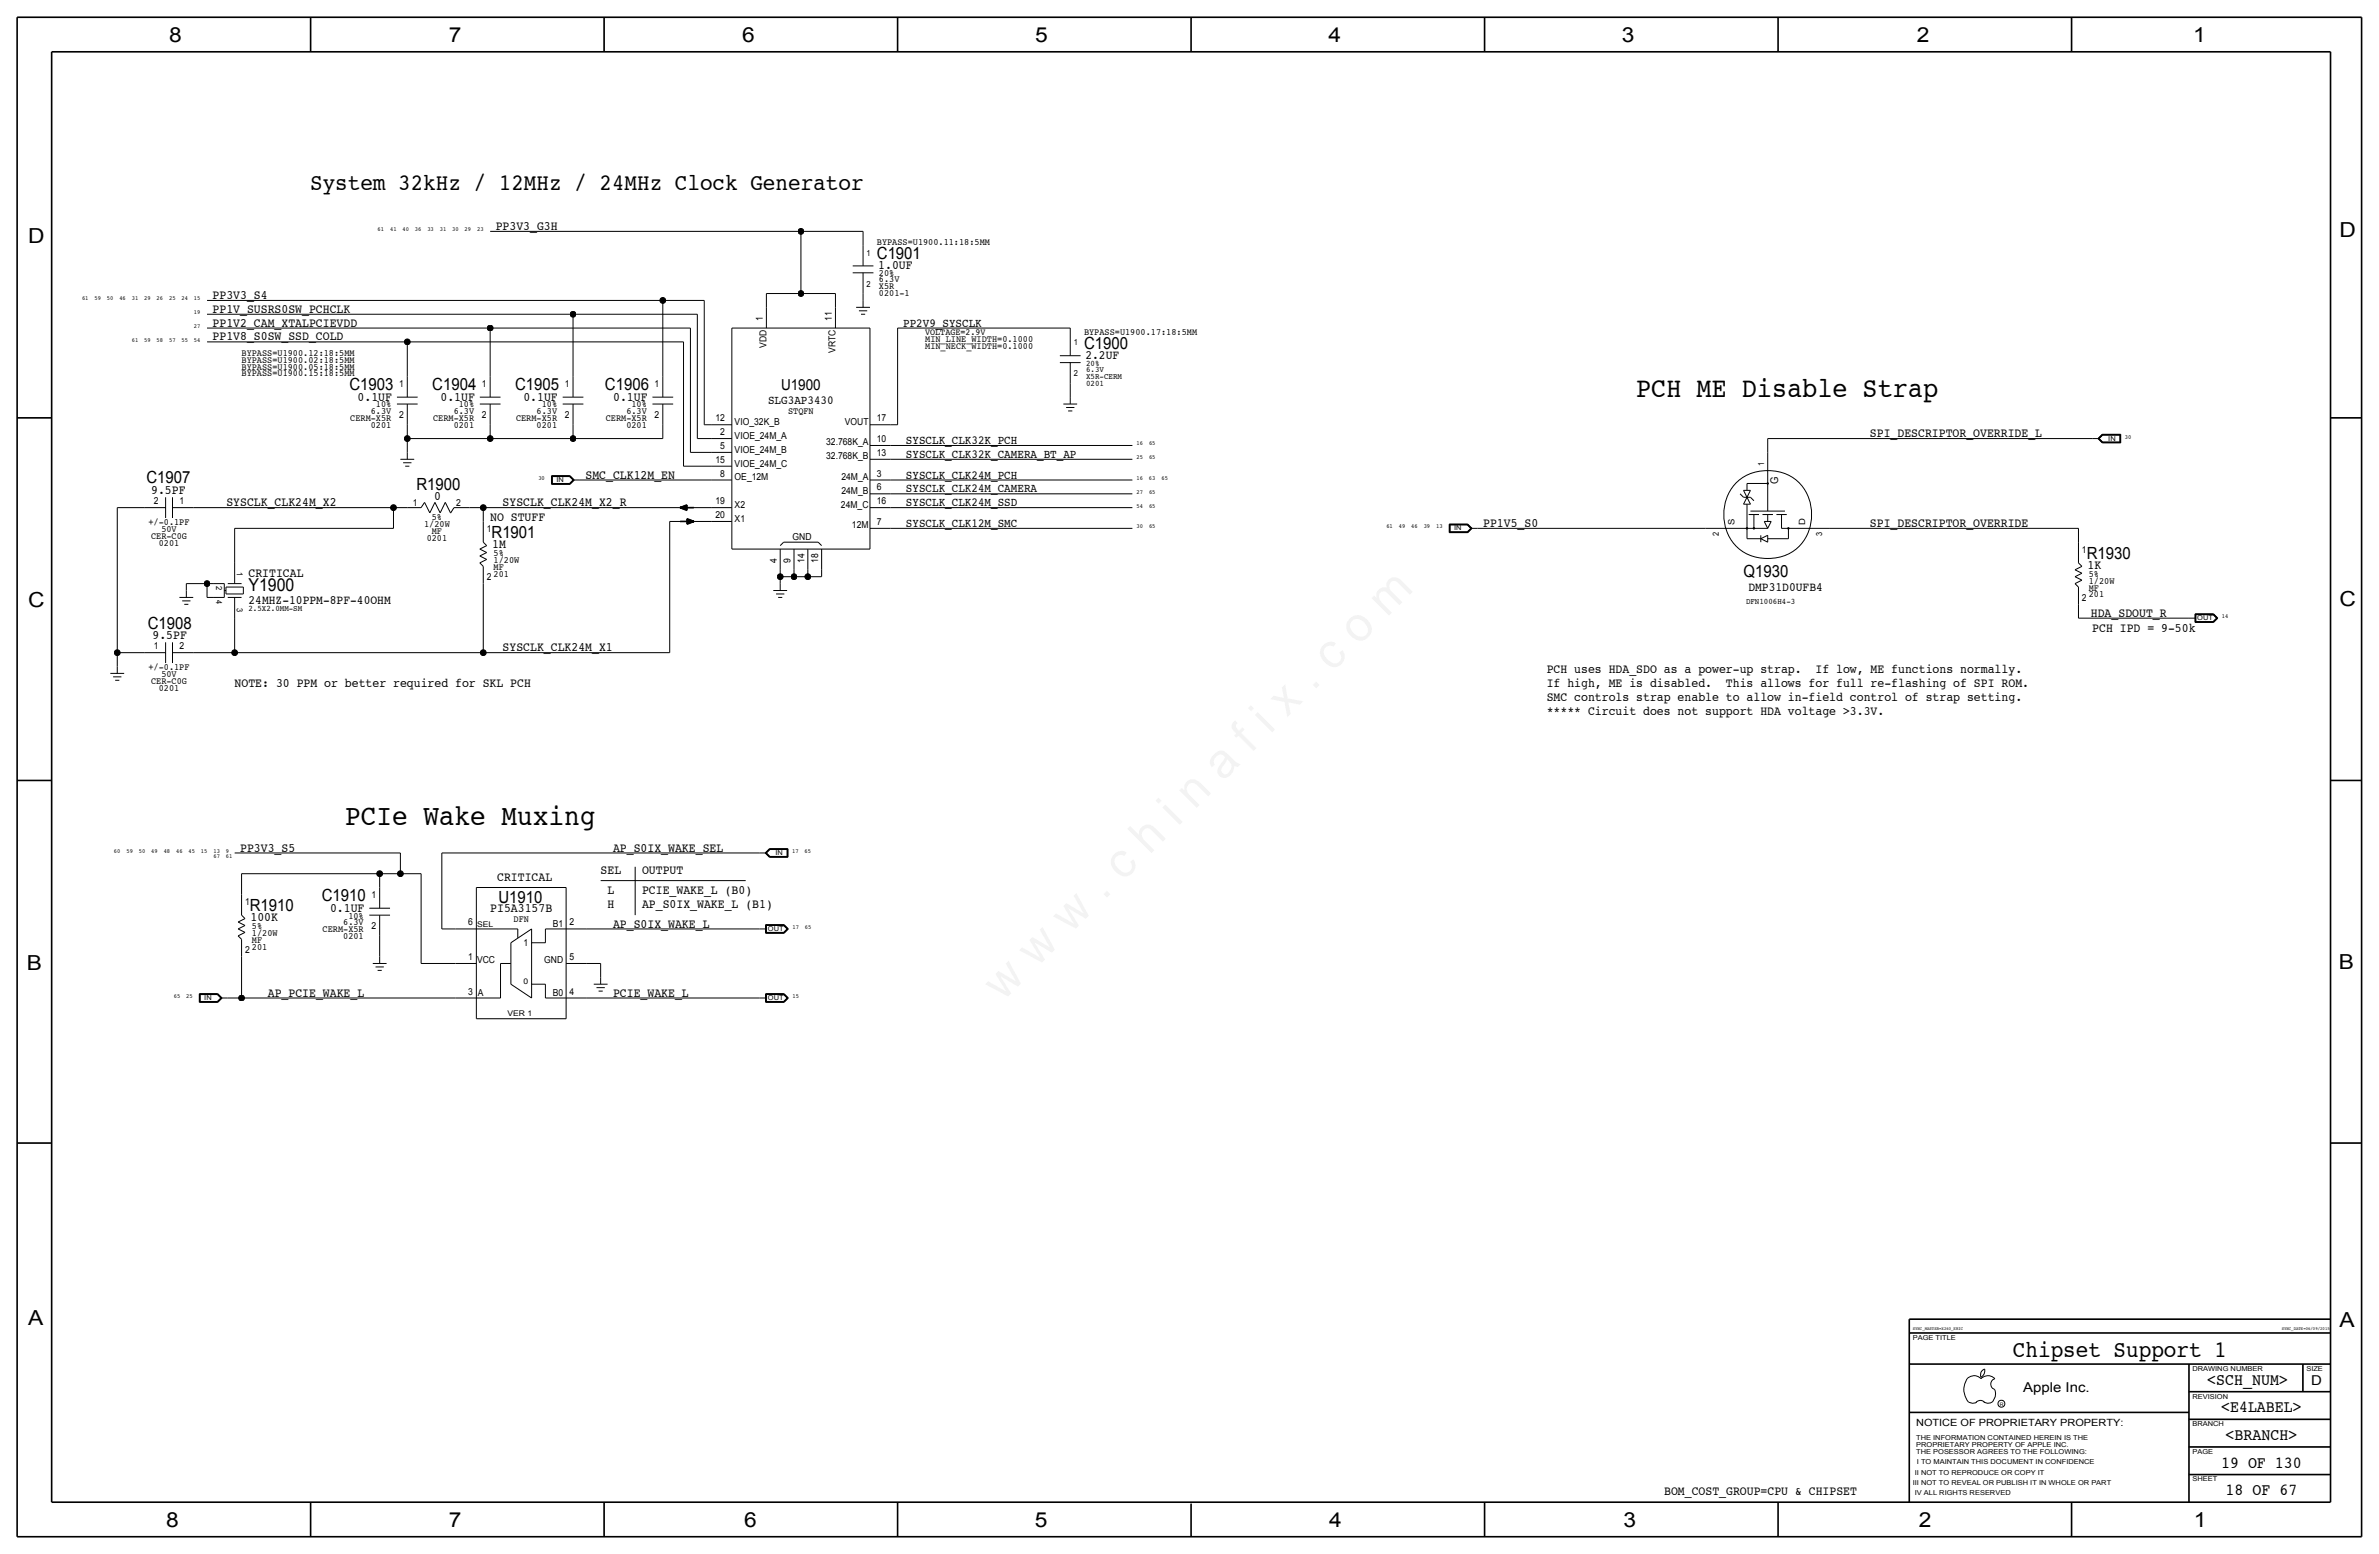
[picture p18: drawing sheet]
<svg xmlns="http://www.w3.org/2000/svg" width="875mm" height="572mm" viewBox="0 0 875 572" stroke-linecap="round" stroke-linejoin="round" font-family="sans-serif">
<defs><g id="words">
<text font-size="10.8" x="126.9" y="303.5">PCIe Wake Muxing</text>
<text font-size="10.4" x="601.8" y="146.1">PCH ME Disable Strap</text>
<g font-size="8.6">
<text x="114.1" y="69.9">System 32kHz / 12MHz / 24MHz Clock Generator</text>
<text x="740.4" y="499.1">Chipset Support 1</text>
</g>
<g font-size="7.6">
<text x="62.2" y="15.5">8</text>
<text x="165" y="15.5">7</text>
<text x="273" y="15.5">6</text>
<text x="380.7" y="15.5">5</text>
<text x="488.6" y="15.5">4</text>
<text x="596.6" y="15.5">3</text>
<text x="705.1" y="15.5">2</text>
<text x="806.7" y="15.5">1</text>
<text x="10.4" y="89.4">D</text>
<text x="860.5" y="87.1">D</text>
<text x="10.4" y="223.3">C</text>
<text x="860.5" y="222.8">C</text>
<text x="9.8" y="356.6">B</text>
<text x="860.2" y="356.4">B</text>
<text x="10.4" y="487.4">A</text>
<text x="860.5" y="488.2">A</text>
<text x="61.2" y="561.6">8</text>
<text x="165" y="561.6">7</text>
<text x="273.8" y="561.6">6</text>
<text x="380.7" y="561.6">5</text>
<text x="488.9" y="561.6">4</text>
<text x="597.1" y="561.6">3</text>
<text x="705.8" y="561.6">2</text>
<text x="806.9" y="561.6">1</text>
</g>
<text font-size="6.5" x="91.4" y="217.2">Y1900</text>
<g font-size="6.2">
<text x="322.5" y="95.3">C1901</text>
<text x="398.7" y="128.3">C1900</text>
<text x="128.5" y="143.5">C1903</text>
<text x="159" y="143.5">C1904</text>
<text x="189.5" y="143.5">C1905</text>
<text x="222.5" y="143.5">C1906</text>
<text x="53.8" y="177.8">C1907</text>
<text x="153.1" y="180.3">R1900</text>
<text x="180.8" y="197.9">R1901</text>
<text x="767.5" y="205.5">R1930</text>
<text x="641.3" y="212.1">Q1930</text>
<text x="54.3" y="231.1">C1908</text>
<text x="91.9" y="335">R1910</text>
<text x="118.4" y="331.5">C1910</text>
<text x="183.4" y="332">U1910</text>
<text x="811.9" y="509.3">&lt;SCH_NUM&gt;</text>
<text x="817" y="519.4">&lt;E4LABEL&gt;</text>
<text x="818.6" y="529.6">&lt;BRANCH&gt;</text>
<text x="817" y="539.8">19 OF 130</text>
<text x="818.6" y="549.9">18 OF 67</text>
</g>
<text font-size="5.6" x="287.3" y="143.5">U1900</text>
<g font-size="5">
<text x="850.1" y="509.3">D</text>
<text x="744.2" y="511.8">Apple Inc.</text>
</g>
<g font-size="4.7">
<text x="182.3" y="84.6">PP3V3_G3H</text>
<text x="323" y="99.1">1.0UF</text>
<text x="78.2" y="110">PP3V3_S4</text>
<text x="78.2" y="115.1">PP1V_SUSRS0SW_PCHCLK</text>
<text x="78.2" y="125.2">PP1V8_S0SW_SSD_COLD</text>
<text x="78.2" y="120.1">PP1V2_CAM_XTALPCIEVDD</text>
<text x="399.2" y="132.1">2.2UF</text>
<text x="131.5" y="147.3">0.1UF</text>
<text x="162" y="147.3">0.1UF</text>
<text x="192.5" y="147.3">0.1UF</text>
<text x="225.5" y="147.3">0.1UF</text>
<text x="687.8" y="160.8">SPI_DESCRIPTOR_OVERRIDE_L</text>
<text x="215.3" y="176">SMC_CLK12M_EN</text>
<text x="55.6" y="181.6">9.5PF</text>
<text x="159.7" y="183.9">0</text>
<text x="83.3" y="186.2">SYSCLK_CLK24M_X2</text>
<text x="180.3" y="191.8">NO STUFF</text>
<text x="184.9" y="186.2">SYSCLK_CLK24M_X2_R</text>
<text x="545.5" y="193.8">PP1V5_S0</text>
<text x="687.8" y="193.8">SPI_DESCRIPTOR_OVERRIDE</text>
<text x="181.1" y="201.7">1M</text>
<text x="767.8" y="209.3">1K</text>
<text x="91.4" y="212.1">CRITICAL</text>
<text x="643.1" y="217.2">DMP31D0UFB4</text>
<text x="91.4" y="222.3">24MHZ-10PPM-8PF-40OHM</text>
<text x="769.1" y="226.8">HDA_SDOUT_R</text>
<text x="769.6" y="232.4">PCH IPD = 9-50k</text>
<text x="56.1" y="235">9.5PF</text>
<text x="184.9" y="239.5">SYSCLK_CLK24M_X1</text>
<text x="568.9" y="247.6">PCH uses HDA_SDO as a power-up strap.</text>
<text x="667.8" y="247.6">If low, ME functions normally.</text>
<text x="86.3" y="252.7">NOTE: 30 PPM or better required for SKL PCH</text>
<text x="568.9" y="257.8">SMC controls strap enable to allow in-field control of strap setting.</text>
<text x="568.9" y="252.7">If high, ME is disabled.</text>
<text x="634.8" y="252.7">This allows for full re-flashing of SPI ROM.</text>
<text x="568.9" y="262.9">***** Circuit does not support HDA voltage &gt;3.3V.</text>
<text x="88.3" y="313.2">PP3V3_S5</text>
<text x="225.5" y="313.2">AP_S0IX_WAKE_SEL</text>
<text x="182.9" y="323.8">CRITICAL</text>
<text x="220.9" y="321.3">SEL</text>
<text x="236.1" y="321.3">OUTPUT</text>
<text x="223.5" y="328.9">L</text>
<text x="236.1" y="328.9">PCIE_WAKE_L (B0)</text>
<text x="121.4" y="335.3">0.1UF</text>
<text x="180.3" y="335.5">PI5A3157B</text>
<text x="223.5" y="334">H</text>
<text x="236.1" y="334">AP_S0IX_WAKE_L (B1)</text>
<text x="92.2" y="338.8">100K</text>
<text x="225.5" y="341.1">AP_S0IX_WAKE_L</text>
<text x="98.5" y="366.5">AP_PCIE_WAKE_L</text>
<text x="225.5" y="366.5">PCIE_WAKE_L</text>
<text x="612.1" y="549.9">BOM_COST_GROUP=CPU &amp; CHIPSET</text>
</g>
<g font-size="4.5">
<text x="332.2" y="120.1">PP2V9_SYSCLK</text>
<text x="282.5" y="148.6">SLG3AP3430</text>
<text x="333.2" y="163.3">SYSCLK_CLK32K_PCH</text>
<text x="333.2" y="168.4">SYSCLK_CLK32K_CAMERA_BT_AP</text>
<text x="333.2" y="176">SYSCLK_CLK24M_PCH</text>
<text x="333.2" y="181.1">SYSCLK_CLK24M_CAMERA</text>
<text x="333.2" y="186.2">SYSCLK_CLK24M_SSD</text>
<text x="333.2" y="193.8">SYSCLK_CLK12M_SMC</text>
</g>
<text font-size="3.9" x="654" y="177.9" transform="rotate(-90 654 177.9)">G</text>
<text font-size="3.7" x="704.8" y="524.5">NOTICE OF PROPRIETARY PROPERTY:</text>
<g font-size="3.5">
<text x="322.5" y="90.2">BYPASS=U1900.11:18:5MM</text>
<text x="323.3" y="101.6">20%</text>
<text x="323.3" y="106.4">X5R</text>
<text x="323.3" y="103.9">6.3V</text>
<text x="323.3" y="109">0201-1</text>
<text x="280.6" y="118.1" transform="rotate(-90 280.6 118.1)">1</text>
<text x="306" y="118.1" transform="rotate(-90 306 118.1)">11</text>
<text x="340.3" y="125.7">MIN_LINE_WIDTH=0.1000</text>
<text x="340.3" y="123.2">VOLTAGE=2.9V</text>
<text x="398.7" y="123.2">BYPASS=U1900.17:18:5MM</text>
<text x="88.8" y="130.8">BYPASS=U1900.12:18:5MM</text>
<text x="281.9" y="127.8" transform="rotate(-90 281.9 127.8)">VDD</text>
<text x="307.3" y="129.7" transform="rotate(-90 307.3 129.7)">VRTC</text>
<text x="340.3" y="128.3">MIN_NECK_WIDTH=0.1000</text>
<text x="88.8" y="133.4">BYPASS=U1900.02:18:5MM</text>
<text x="88.8" y="135.9">BYPASS=U1900.05:18:5MM</text>
<text x="88.8" y="138.4">BYPASS=U1900.15:18:5MM</text>
<text x="146.8" y="142.2">1</text>
<text x="177.3" y="142.2">1</text>
<text x="207.7" y="142.2">1</text>
<text x="240.8" y="142.2">1</text>
<text x="138.3" y="149.9">10%</text>
<text x="168.8" y="149.9">10%</text>
<text x="199.3" y="149.9">10%</text>
<text x="232.3" y="149.9">10%</text>
<text x="128.8" y="154.7">CERM-X5R</text>
<text x="136.4" y="152.1">6.3V</text>
<text x="146.8" y="153.7">2</text>
<text x="159.3" y="154.7">CERM-X5R</text>
<text x="166.9" y="152.1">6.3V</text>
<text x="177.3" y="153.7">2</text>
<text x="189.8" y="154.7">CERM-X5R</text>
<text x="197.4" y="152.1">6.3V</text>
<text x="207.7" y="153.7">2</text>
<text x="222.8" y="154.7">CERM-X5R</text>
<text x="230.4" y="152.1">6.3V</text>
<text x="240.8" y="153.7">2</text>
<text x="263.1" y="154.9">12</text>
<text x="289.9" y="152.4">STQFN</text>
<text x="322.5" y="154.9">17</text>
<text x="136.4" y="157.2">0201</text>
<text x="166.9" y="157.2">0201</text>
<text x="197.4" y="157.2">0201</text>
<text x="230.4" y="157.2">0201</text>
<text x="264.9" y="160">2</text>
<text x="270.2" y="161.5">VIOE_24M_A</text>
<text x="270.2" y="156.5">VIO_32K_B</text>
<text x="310.7" y="156.2">VOUT</text>
<text x="264.9" y="165.1">5</text>
<text x="270.2" y="166.6">VIOE_24M_B</text>
<text x="303.9" y="163.8">32.768K_A</text>
<text x="322.5" y="162.6">10</text>
<text x="322.5" y="167.6">13</text>
<text x="263.1" y="170.2">15</text>
<text x="270.2" y="171.7">VIOE_24M_C</text>
<text x="303.9" y="168.9">32.768K_B</text>
<text x="264.9" y="175.3">8</text>
<text x="270.2" y="176.5">OE_12M</text>
<text x="309.5" y="176.5">24M_A</text>
<text x="322.5" y="175.3">3</text>
<text x="56.6" y="185.4">2</text>
<text x="66" y="185.4">1</text>
<text x="151.9" y="185.9">1</text>
<text x="167.8" y="185.9">2</text>
<text x="263.1" y="185.4">19</text>
<text x="309.5" y="181.6">24M_B</text>
<text x="322.5" y="180.3">6</text>
<text x="322.5" y="185.4">16</text>
<text x="158.8" y="191.3">5%</text>
<text x="263.1" y="190.5">20</text>
<text x="270.2" y="186.9">X2</text>
<text x="309.3" y="186.7">24M_C</text>
<text x="54.6" y="193">+/-0.1PF</text>
<text x="59.3" y="195.6">50V</text>
<text x="156" y="193.8">1/20W</text>
<text x="158.8" y="196.3">MF</text>
<text x="179" y="195.6">1</text>
<text x="270.2" y="192">X1</text>
<text x="313.4" y="194.3">12M</text>
<text x="322.5" y="193">7</text>
<text x="55.6" y="198.1">CER-C0G</text>
<text x="58.4" y="200.7">0201</text>
<text x="156.9" y="198.9">0201</text>
<text x="291.5" y="198.6">GND</text>
<text x="765.8" y="203.2">1</text>
<text x="181.6" y="204.5">5%</text>
<text x="181.6" y="209.5">MF</text>
<text x="181.6" y="207">1/20W</text>
<text x="285.7" y="207" transform="rotate(-90 285.7 207)">4</text>
<text x="290.8" y="207" transform="rotate(-90 290.8 207)">9</text>
<text x="295.9" y="207" transform="rotate(-90 295.9 207)">14</text>
<text x="300.9" y="207" transform="rotate(-90 300.9 207)">18</text>
<text x="179" y="213.4">2</text>
<text x="181.6" y="212.1">201</text>
<text x="768.3" y="214.6">1/20W</text>
<text x="768.3" y="212.1">5%</text>
<text x="765.8" y="221">2</text>
<text x="768.3" y="219.7">201</text>
<text x="768.3" y="217.2">MF</text>
<text x="56.6" y="238.8">1</text>
<text x="66" y="238.8">2</text>
<text x="54.6" y="246.4">+/-0.1PF</text>
<text x="55.6" y="251.5">CER-C0G</text>
<text x="59.3" y="248.9">50V</text>
<text x="58.4" y="254">0201</text>
<text x="90.1" y="332.7">1</text>
<text x="136.6" y="330.2">1</text>
<text x="92.7" y="341.6">5%</text>
<text x="126.2" y="340.1">6.3V</text>
<text x="128.1" y="337.8">10%</text>
<text x="136.6" y="341.6">2</text>
<text x="172.2" y="340.4">6</text>
<text x="188.9" y="339.1">DFN</text>
<text x="203.4" y="340.9">B1</text>
<text x="209.5" y="340.4">2</text>
<text x="92.7" y="346.7">MF</text>
<text x="92.7" y="344.2">1/20W</text>
<text x="118.7" y="342.6">CERM-X5R</text>
<text x="126.2" y="345.2">0201</text>
<text x="192.5" y="348">1</text>
<text x="90.1" y="350.5">2</text>
<text x="92.7" y="349.3">201</text>
<text x="172.2" y="353.1">1</text>
<text x="209.5" y="353.1">5</text>
<text x="175.5" y="354.3">VCC</text>
<text x="200.2" y="354.3">GND</text>
<text x="172.2" y="365.8">3</text>
<text x="209.5" y="365.8">4</text>
<text x="175.7" y="366.3">A</text>
<text x="203.4" y="366.3">B0</text>
</g>
<g font-size="3.2">
<text x="638" y="192.9" transform="rotate(-90 638 192.9)">S</text>
<text x="663.9" y="193" transform="rotate(-90 663.9 193)">D</text>
</g>
<g font-size="3.1">
<text x="318.7" y="94">1</text>
<text x="318.7" y="105.4">2</text>
<text x="394.9" y="127">1</text>
<text x="399.5" y="134.6">20%</text>
<text x="399.5" y="136.9">6.3V</text>
<text x="394.9" y="138.4">2</text>
<text x="399.5" y="142">0201</text>
<text x="399.5" y="139.4">X5R-CERM</text>
<text x="648.9" y="171.5" transform="rotate(-90 648.9 171.5)">1</text>
<text x="632.2" y="197.1" transform="rotate(-90 632.2 197.1)">2</text>
<text x="670.3" y="197.1" transform="rotate(-90 670.3 197.1)">3</text>
<text x="79.5" y="215.6" transform="rotate(90 79.5 215.6)">2</text>
<text x="87.1" y="210.3" transform="rotate(90 87.1 210.3)">1</text>
<text x="79.5" y="220.7" transform="rotate(90 79.5 220.7)">4</text>
<text x="87.1" y="223.5" transform="rotate(90 87.1 223.5)">3</text>
<text x="91.4" y="224.8">2.5X2.0MM-SM</text>
<text x="642.2" y="222.3">DFN1006H4-3</text>
</g>
<g font-size="2.9">
<text x="175.5" y="340.9">SEL</text>
<text x="192.5" y="361.9">0</text>
<text x="186.7" y="373.6">VER 1</text>
</g>
<g font-size="2.5">
<text x="775.5" y="162.1">IN</text>
<text x="204.7" y="177.3">IN</text>
<text x="534.9" y="195.1">IN</text>
<text x="808.2" y="228.1">OUT</text>
<text x="285.2" y="314.5">IN</text>
<text x="282.4" y="342.4">OUT</text>
<text x="75.1" y="367.8">IN</text>
<text x="282.4" y="367.8">OUT</text>
<text x="703.5" y="492.8">PAGE TITLE</text>
<text x="806.4" y="504.2">DRAWING NUMBER</text>
<text x="848.3" y="504.2">SIZE</text>
<text x="806.4" y="514.4">REVISION</text>
<text x="806.4" y="524.5">BRANCH</text>
<text x="704.8" y="532.1">PROPRIETARY PROPERTY OF APPLE INC.</text>
<text x="704.8" y="529.6">THE INFORMATION CONTAINED HEREIN IS THE</text>
<text x="704.8" y="534.7">THE POSESSOR AGREES TO THE FOLLOWING:</text>
<text x="705.1" y="538.5">I TO MAINTAIN THIS DOCUMENT IN CONFIDENCE</text>
<text x="806.4" y="534.7">PAGE</text>
<text x="704.3" y="542.3">II NOT TO REPRODUCE OR COPY IT</text>
<text x="806.4" y="544.8">SHEET</text>
<text x="703.5" y="546.1">III NOT TO REVEAL OR PUBLISH IT IN WHOLE OR PART</text>
<text x="704.3" y="549.9">IV ALL RIGHTS RESERVED</text>
</g>
<g font-size="2.3">
<text x="138.9" y="85.1">61</text>
<text x="143.5" y="85.1">41</text>
<text x="148" y="85.1">40</text>
<text x="152.6" y="85.1">36</text>
<text x="157.2" y="85.1">33</text>
<text x="161.8" y="85.1">31</text>
<text x="166.3" y="85.1">30</text>
<text x="170.9" y="85.1">29</text>
<text x="175.5" y="85.1">23</text>
<text x="30.2" y="110.5">61</text>
<text x="34.7" y="110.5">59</text>
<text x="39.3" y="110.5">50</text>
<text x="43.9" y="110.5">46</text>
<text x="48.5" y="110.5">31</text>
<text x="53" y="110.5">29</text>
<text x="57.6" y="110.5">26</text>
<text x="62.2" y="110.5">25</text>
<text x="66.8" y="110.5">24</text>
<text x="71.3" y="110.5">15</text>
<text x="71.3" y="115.6">19</text>
<text x="48.5" y="125.7">61</text>
<text x="53" y="125.7">59</text>
<text x="57.6" y="125.7">58</text>
<text x="62.2" y="125.7">57</text>
<text x="66.8" y="125.7">55</text>
<text x="71.3" y="120.6">27</text>
<text x="71.3" y="125.7">54</text>
<text x="781.6" y="161.3">30</text>
<text x="418" y="163.8">16</text>
<text x="422.6" y="163.8">65</text>
<text x="418" y="168.9">25</text>
<text x="422.6" y="168.9">65</text>
<text x="198" y="176.5">30</text>
<text x="418" y="176.5">16</text>
<text x="422.6" y="176.5">63</text>
<text x="427.2" y="176.5">65</text>
<text x="418" y="181.6">27</text>
<text x="422.6" y="181.6">65</text>
<text x="418" y="186.7">54</text>
<text x="422.6" y="186.7">65</text>
<text x="418" y="194.3">30</text>
<text x="422.6" y="194.3">65</text>
<text x="509.9" y="194.3">61</text>
<text x="514.5" y="194.3">49</text>
<text x="519.1" y="194.3">46</text>
<text x="523.6" y="194.3">39</text>
<text x="528.2" y="194.3">13</text>
<text x="817.3" y="227.3">14</text>
<text x="41.9" y="313.7">60</text>
<text x="46.5" y="313.7">59</text>
<text x="51.1" y="313.7">50</text>
<text x="55.6" y="313.7">49</text>
<text x="60.2" y="313.7">48</text>
<text x="64.8" y="313.7">46</text>
<text x="69.4" y="313.7">45</text>
<text x="73.9" y="313.7">15</text>
<text x="78.5" y="315.5">67</text>
<text x="78.5" y="313.7">13</text>
<text x="83.1" y="315.5">61</text>
<text x="83.1" y="313.7">9</text>
<text x="291.3" y="313.7">17</text>
<text x="295.9" y="313.7">65</text>
<text x="291.5" y="341.6">17</text>
<text x="296.1" y="341.6">65</text>
<text x="63.9" y="367">65</text>
<text x="68.5" y="367">25</text>
<text x="291.5" y="367">15</text>
</g>
<text font-size="1.8" x="735.5" y="516.9">R</text>
<g font-size="1.7">
<text x="703.5" y="488.9">SYNC_MASTER=X260_ERIC</text>
<text x="839.2" y="488.9">SYNC_DATE=06/09/2015</text>
</g>
</g></defs>
<g fill="none" stroke="#000" stroke-width=".37">
<path d="M180.3 85.1h114.3zM294.6 85.1h22.8zM294.6 85.1v22.9zM313.6 97.8h7.7zM317.4 85.1v5.1zM317.4 90.2v7.6zM76.1 115.6h134.7zM76.1 110.5h167.7zM210.8 115.6h45.7zM210.8 115.6v22.8zM243.8 110.5h15.2zM243.8 110.5v27.9z"/>
<path d="M256.5 115.6v45.7zM259 110.5v45.7zM281.9 108h12.7zM281.9 108v5zM281.9 113v7.7zM294.6 108h12.7zM307.3 108v5zM307.3 113v7.7zM313.6 100.3h7.7zM314.9 113h5.1zM315.9 114.3h3.1zM316.7 115.6h1.5z"/>
<path d="M317.4 107.9v2.6zM317.4 100.3v7.7zM317.4 110.5v2.5zM76.1 120.7h104.2zM76.1 125.7h73.7zM149.8 125.7h101.6zM149.8 125.7v12.7zM149.8 138.4v7.7zM180.3 120.7h73.6zM180.3 120.7v17.7zM180.3 138.4v7.7zM210.8 138.4v7.7z"/>
<path d="M243.8 138.4v7.7zM251.4 125.7v45.8zM253.9 120.6v45.8zM269.2 120.7v81.2zM269.2 120.7h50.8zM320 120.7v81.2zM330.1 120.7h63.5zM330.1 120.7v35.5zM389.8 133.4h7.7zM389.8 130.8h7.7zM393.6 120.6v2.6zM393.6 123.2v7.6z"/>
<path d="M393.6 133.3v7.7zM146 148.6h7.6zM146 146.1h7.6zM149.8 156.2v5.1zM149.8 148.6v7.6zM176.5 148.6h7.6zM176.5 146.1h7.6zM180.3 156.2v5.1zM180.3 148.6v7.6zM207 146.1h7.6zM207 148.6h7.6zM210.8 156.2v5.1z"/>
<path d="M210.8 148.6v7.6zM240 148.6h7.6zM240 146.1h7.6zM243.8 156.2v5.1zM243.8 148.6v7.6zM259 156.2h2.6zM261.6 156.2h7.6zM320 156.2h7.6zM327.6 156.2h2.5zM391.1 148.6h5.1zM392.1 149.9h3.1zM392.9 151.1h1.5z"/>
<path d="M393.6 141v5.1zM393.6 146.1v2.5zM773.2 159.7h6.8zM773.3 159.8h6.6zM773.3 159.9h6.5zM779.8 159.9v2.8zM779.9 159.8v3zM780 159.7v3.2zM147.3 168.9h5zM148.3 170.2h3zM149 171.5h1.6zM149.8 161.3h30.5z"/>
<path d="M149.8 161.3v5.1zM149.8 166.4v2.5zM180.3 161.3h30.5zM202.8 175v3.1zM202.8 178.1h6.9zM202.8 175h6.9zM202.9 175.1h6.7zM202.9 175.1v2.9zM202.9 178h6.7zM203 175.2v2.7zM203 177.9h6.5zM203 175.2h6.5z"/>
<path d="M203.1 175.3h6.4zM203.1 175.3v2.5zM203.1 177.8h6.4zM209.5 175.3l1.3 1.2zM209.5 177.8l1.3-1.3zM209.5 177.9l1.4-1.4zM209.6 175.2l1.3 1.3zM209.6 178l1.5-1.5zM209.6 175.1l1.5 1.4zM209.7 175l1.5 1.5zM209.7 178.1l1.5-1.6zM210.8 176.5h2.5z"/>
<path d="M210.8 161.3h33zM213.3 176.5h48.3zM251.4 171.5h10.2zM253.9 166.4h7.7zM256.5 161.3h5.1zM261.6 176.5h7.6zM261.6 161.3h7.6zM261.6 171.5h7.6zM261.6 166.4h7.6zM320 163.8h7.6zM320 168.9h7.6zM320 176.5h7.6z"/>
<path d="M327.6 163.8h88.9zM327.6 168.9h88.9zM327.6 176.5h88.9zM638.1 178.1a17.1 17.1 0 0 1 24.2 0 16.9 16.9 0 0 1-3.1 24.9 16.6 16.6 0 0 1-23.4-6 17.4 17.4 0 0 1 2.3-18.9zM642.6 177.8h7.6zM642.6 177.8v2.5zM650.2 161.3h119.4zM650.2 161.3v5.1zM650.2 166.4v21.6zM769.6 161.3h2.5zM771.7 161.3l1.5 1.6zM771.7 161.3l1.5-1.6z"/>
<path d="M771.8 161.3l1.5-1.5zM771.8 161.3l1.5 1.5zM772 161.3l1.3 1.4zM772 161.3l1.3-1.4zM772.1 161.3l1.3-1.3zM772.1 161.3l1.3 1.3zM773.2 162.9h6.8zM773.3 162.8h6.6zM773.3 162.7h6.5zM773.4 162.6h6.3zM773.4 160h6.3zM779.7 160v2.6z"/>
<path d="M43.1 186.7h10.2zM43.1 186.7v53.3zM53.3 186.7h7.6zM60.9 182.9v7.6zM63.4 186.7h7.7zM63.4 182.9v7.6zM71.1 186.7h73.6zM86.3 194.3v12.7zM86.3 194.3h58.4zM144.7 186.7h5.1zM144.7 186.7v7.6zM149.8 186.7h5.1z"/>
<path d="M156.2 184.8l-1.3 1.9zM156.2 184.8l1.9 3.8zM160 184.8l-1.9 3.8zM160 184.8l1.9 3.8zM163.8 184.8l-1.9 3.8zM163.8 184.8l1.9 3.8zM167 186.7l-1.3 2zM167 186.7h5.7zM172.7 186.7h5zM177.7 186.7h83.9zM177.7 186.7v5.1zM177.7 191.8v7.6z"/>
<path d="M177.7 199.4l1.3 1.3zM246.3 191.8v48.2zM246.3 191.8h15.3zM261.6 186.7h7.6zM261.6 191.8h7.6zM288.2 199.4h12.7zM300.9 199.4l1.3 1.3zM320 194.3h7.6zM320 181.6h7.6zM320 186.7h7.6zM327.6 181.6h88.9zM327.6 194.3h88.9z"/>
<path d="M327.6 186.7h88.9zM533 192.7v3.2zM533 195.9h6.9zM533 192.7h6.9zM533.1 192.8v3zM533.1 195.8h6.7zM533.1 192.8h6.7zM533.2 192.9v2.8zM533.2 195.7h6.5zM533.2 192.9h6.6zM533.3 193h6.4zM533.3 193v2.6z"/>
<path d="M533.3 195.6h6.4zM539.7 195.6l1.3-1.3zM539.7 193l1.3 1.3zM539.7 192.9l1.4 1.4zM539.8 195.7l1.3-1.4zM539.8 192.8l1.5 1.5zM539.8 195.8l1.5-1.5zM539.9 192.7l1.5 1.6zM539.9 195.9l1.5-1.6zM541 194.3h2.5zM543.5 194.3h83.8zM627.3 194.3h22.9z"/>
<path d="M640 181.6l1.3 1.3zM641.3 180.3l2.5 5.1zM641.3 182.9h2.5zM641.3 185.4h2.5zM641.3 180.3h2.5zM642.6 185.4v12.7zM642.6 198.1h5zM643.2 189.2h3.8zM643.8 180.3l-2.5 5.1zM643.8 188h12.7zM643.8 182.9l1.3 1.3zM645.1 189.2v5.1z"/>
<path d="M647.6 196.8v2.6zM647.6 198.1l2.6 1.3zM647.6 198.1l2.6-1.2zM648.3 189.2h3.8zM648.9 191.8l1.3 2.5zM648.9 191.8h2.6zM650.2 198.1h7.6zM650.2 196.8v2.6zM650.2 189.2v2.6zM651.5 191.8l-1.3 2.5zM653.4 189.2h3.8zM655.3 194.3h17.7z"/>
<path d="M655.3 189.2v5.1zM657.8 194.3v3.8zM673 194.3h91.5zM764.5 194.3v5.1zM764.5 199.4v7.6zM66 219.7h5.1zM68.5 214.6h7.6zM68.5 214.6v2.6zM68.5 217.2v2.5zM76.1 219.7h2.6zM76.1 214.6v5.1zM76.1 214.6h2.6z"/>
<path d="M78.7 214.6h3.8zM78.7 219.7h3.8zM82.5 217.2h.6zM82.5 214.6v5.1zM83.1 218.4h6.4zM83.1 215.9h6.4zM83.1 215.9v2.5zM83.8 219.7h5zM83.8 214.6h5zM86.3 207v7.6zM86.3 219.7v7.6zM89.5 215.9v2.5z"/>
<path d="M176.5 201.9l2.5-1.2zM176.5 207l2.5-1.3zM176.5 204.5l2.5-1.3zM176.5 207l1.2 1.3zM176.5 204.5l2.5 1.2zM176.5 201.9l2.5 1.3zM177.7 214.6v25.4zM177.7 208.3v6.3zM269.2 201.9h50.8zM284.4 217.2h5.1zM285.4 218.4h3.1zM286.2 219.7h1.5z"/>
<path d="M287 212.1h5zM287 209.6v2.5zM287 212.1v2.5zM287 214.6v2.6zM287 200.7l1.2-1.3zM287 201.9v7.7zM292 212.1h5.1zM292 209.6v2.5zM292 201.9v7.7zM297.1 212.1h5.1zM297.1 209.6v2.5zM297.1 201.9v7.7z"/>
<path d="M302.2 209.6v2.5zM302.2 201.9v7.7zM763.2 209.6l2.6-1.3zM763.2 214.6l2.6-1.2zM763.2 212.1l2.6-1.3zM763.2 214.6l1.3 1.3zM763.2 212.1l2.6 1.3zM763.2 209.6l2.6 1.2zM764.5 215.9v6.4zM764.5 207l1.3 1.3zM60.9 236.2v7.6zM63.4 236.2v7.6z"/>
<path d="M67 221h3.1zM67.8 222.3h1.5zM86.3 227.3v12.7zM764.5 222.3v5zM764.5 227.3h40.6zM805.1 227.3h2.6zM807.4 225.8h6.8zM807.4 228.9h6.8zM807.4 225.8v3.1zM807.5 225.9v2.9zM807.5 228.8h6.6zM807.5 225.9h6.6z"/>
<path d="M807.6 226v2.7zM807.6 228.7h6.5zM807.6 226h6.5zM807.7 226.1h6.3zM807.7 226.1v2.5zM807.7 228.6h6.3zM814 226.1l1.3 1.2zM814 228.6l1.3-1.3zM814.1 226l1.3 1.3zM814.1 228.7l1.3-1.4zM814.1 228.8l1.5-1.5zM814.1 225.9l1.5 1.4z"/>
<path d="M814.2 228.9l1.5-1.6zM814.2 225.8l1.5 1.5zM40.6 247.7h5.1zM41.6 248.9h3.1zM42.4 250.2h1.5zM43.1 240h10.2zM43.1 240v5.1zM43.1 245.1v2.5zM53.3 240h7.6zM63.4 240h7.7zM71.1 240h15.2zM86.3 240h91.4z"/>
<path d="M177.7 240h68.6zM86.3 313.7h61zM147.3 313.7v7.6zM162.5 313.7h116.8zM162.5 313.7v27.9zM233.6 318.8v17.7zM279.3 313.7h2.6zM281.4 313.7l1.6 1.6zM281.4 313.7l1.6-1.6zM281.6 313.7l1.5 1.5zM281.6 313.7l1.5-1.5zM281.7 313.7l1.4-1.4z"/>
<path d="M281.7 313.7l1.4 1.4zM281.9 313.7l1.3 1.3zM281.9 313.7l1.3-1.3zM283 312.1h6.8zM283 315.3h6.8zM283.1 312.2h6.6zM283.1 315.2h6.6zM283.1 315.1h6.5zM283.1 312.3h6.5zM283.2 312.4h6.3zM283.2 315h6.3zM289.5 312.4v2.6z"/>
<path d="M289.6 312.3v2.8zM289.7 312.2v3zM289.8 312.1v3.2zM87.6 339.1l2.5-1.3zM87.6 339.1l2.5 1.3zM88.8 336.5l1.3 1.3zM88.8 321.3h50.8zM88.8 321.3v7.6zM88.8 328.9v7.7zM135.8 336.6h7.7zM135.8 334h7.7zM139.6 321.3v5.1z"/>
<path d="M139.6 326.4v7.6zM139.6 336.5v7.7zM139.6 321.3h7.7zM147.3 321.3h7.6zM154.9 321.3v33zM175.2 326.4v48.3zM175.2 326.4h33zM208.2 326.4v48.2zM220.9 323.9h53.4zM87.6 344.2l2.5-1.3zM87.6 341.6l2.5-1.2zM87.6 344.2l1.2 1.2z"/>
<path d="M87.6 341.6l2.5 1.3zM88.8 351.8v15.2zM88.8 345.4v6.4zM137.1 354.3h5.1zM138.1 355.6h3.1zM138.9 356.9h1.5zM139.6 344.2v7.6zM139.6 351.8v2.5zM154.9 354.3h12.7zM162.5 341.6h5.1zM167.6 354.3h7.6zM167.6 341.6h22.8z"/>
<path d="M184.1 354.3h3.8zM184.1 354.3v12.7zM187.9 346.7v15.2zM187.9 346.7l7.6-5.1zM190.4 341.6v3.3zM195.5 341.6v25.4zM195.5 346.7h5.1zM200.6 341.6v5.1zM200.6 341.6h15.2zM208.2 354.3h7.6zM215.8 354.3h5.1zM215.8 341.6h63.5z"/>
<path d="M220.9 354.3v5.1zM220.9 359.4v2.5zM279.3 341.6h2.6zM281.6 340.1h6.8zM281.6 340.1v3.1zM281.6 343.2h6.8zM281.7 340.2v2.9zM281.7 343.1h6.6zM281.7 340.2h6.6zM281.8 340.3v2.7zM281.8 343h6.5zM281.8 340.3h6.5z"/>
<path d="M281.9 340.4h6.3zM281.9 340.4v2.5zM281.9 342.9h6.3zM288.2 340.4l1.3 1.2zM288.2 342.9l1.3-1.3zM288.3 343l1.4-1.4zM288.3 340.3l1.4 1.3zM288.3 343.1l1.5-1.5zM288.3 340.2l1.5 1.4zM288.4 343.2l1.6-1.6zM288.4 340.1l1.6 1.5zM73.3 365.5h6.8z"/>
<path d="M73.3 365.5v3.1zM73.3 368.6h6.8zM73.4 365.6h6.7zM73.4 365.6v2.9zM73.4 368.5h6.7zM73.5 365.7v2.7zM73.5 368.4h6.5zM73.5 365.7h6.5zM73.6 365.8v2.5zM73.6 368.3h6.4zM73.6 365.8h6.4zM80 365.8l1.2 1.2z"/>
<path d="M80 368.3l1.2-1.3zM80 365.7l1.4 1.3zM80.1 365.6l1.4 1.4zM80.1 368.6l1.6-1.6zM80.1 365.5l1.6 1.5zM81.2 367h2.6zM81.4 367l-1.4 1.4zM81.5 367l-1.4 1.5zM83.8 367h5zM88.8 367h78.8zM167.6 367h16.5zM175.2 374.6h33z"/>
<path d="M187.9 362l7.6 5zM195.5 362h5.1zM200.6 362v5zM200.6 367h15.2zM215.8 367h63.5zM218.4 362h5.1zM219.4 363.2h3.1zM220.2 364.5h1.5zM279.3 367h2.6zM281.6 365.5h6.8zM281.6 365.5v3.1zM281.6 368.6h6.8z"/>
<path d="M281.7 365.6v2.9zM281.7 368.5h6.6zM281.7 365.6h6.6zM281.8 365.7v2.7zM281.8 368.4h6.5zM281.8 365.7h6.5zM281.9 365.8h6.3zM281.9 365.8v2.5zM281.9 368.3h6.3zM288.2 365.8l1.3 1.2zM288.2 368.3l1.3-1.3zM288.3 368.4l1.4-1.4z"/>
<path d="M288.3 365.7l1.4 1.3zM288.3 368.5l1.5-1.5zM288.3 365.6l1.5 1.4zM288.4 368.6l1.6-1.6zM288.4 365.5l1.6 1.5zM724.1 515.6l.5 .2a2.67 2.67 0 0 0 2.5-.2M726.8 515.7a2.09 2.09 0 0 1 3.1 0M728.6 506.5a2.69 2.69 0 0 0 1.3-3 2.26 2.26 0 0 0-1.3 3M729.7 515.6l.4 .2a2.67 2.67 0 0 0 2.6-.2M733.7 511.1a4.5 4.5 0 0 1-1 4.6M733.8 511a2.08 2.08 0 0 1-1.6-2 2.08 2.08 0 0 1 1.6-2 3.4 3.4 0 0 0-5.1 0 3.6 3.6 0 0 0-3.9-.8 3.6 3.6 0 0 0-2.3 3.3 7.1 7.1 0 0 0 1.6 6.2"/>
<circle cx="736.1" cy="516.2" r="1.28"/>
</g>
<g fill="none" stroke="#000" stroke-width=".6" stroke-linecap="butt">
<path d="M6.3 6.4v558.7zM6.3 6.4h862.3zM19 19.1h838.2zM19 19.1v533.4zM114.2 6.4v12.7zM222.2 6.4v12.7zM330.1 6.4v12.7zM438.1 6.4v12.7zM546 6.4v12.7zM654 6.4v12.7zM761.9 6.4v12.7zM857.2 19.1v533.4z"/>
<path d="M868.6 6.4v558.7zM6.3 153.7h12.7zM857.2 153.7h11.4zM250.1 191.8h5.1zM250.1 186.7l2.6 .5zM250.1 186.7l2.6 .8zM250.1 186.7l2.6-.5zM250.1 186.7l2.6-.3zM250.1 186.7l2.6 .2zM250.1 186.7l2.6-1zM250.1 186.7l2.6 1zM250.1 186.7l2.6-.8z"/>
<path d="M250.1 186.7h5.1zM252.7 185.7v2zM252.7 190.8v2zM252.7 192.3l2.5-.5zM252.7 192.5l2.5-.7zM252.7 191.3l2.5 .5zM252.7 191.5l2.5 .3zM252.7 192l2.5-.2zM252.7 190.8l2.5 1zM252.7 192.8l2.5-1zM252.7 191l2.5 .8zM6.3 287h12.7z"/>
<path d="M857.2 287h11.4zM6.3 420.4h12.7zM857.2 420.4h11.4zM702.3 490.2h154.9zM702.3 485.1v5.1zM702.3 485.1h154.9zM702.3 490.2v62.3zM702.3 501.6h154.9zM702.3 519.4h102.8zM805.1 501.6v50.8zM805.1 511.8h52.1zM847 501.6v10.2z"/>
<path d="M805.1 522h52.1zM805.1 532.1h52.1zM19 552.5h838.2zM114.2 552.4v12.7zM222.2 552.5v12.7zM330.1 552.5v12.7zM438.1 553v12.1zM546 552.5v12.7zM654 552.5v12.7zM761.9 552.5v12.7zM805.1 542.3h52.1zM6.3 565.1h862.3z"/>
</g>
<g fill="#000" stroke="#000" stroke-width=".37">
<path d="M650 177.6h.4v.4h-.4zM642.4 194.1h.4v.4h-.4zM644.9 194.1h.4v.4h-.4zM657.6 194.1h.4v.4h-.4z"/>
<circle cx="294.6" cy="85.1" r="1.07"/>
<circle cx="210.8" cy="115.6" r="1.07"/>
<circle cx="243.8" cy="110.5" r="1.07"/>
<circle cx="294.6" cy="107.9" r="1.07"/>
<circle cx="149.8" cy="125.7" r="1.07"/>
<circle cx="180.3" cy="120.6" r="1.07"/>
<circle cx="149.8" cy="161.3" r="1.07"/>
<circle cx="180.3" cy="161.3" r="1.07"/>
<circle cx="210.8" cy="161.3" r="1.07"/>
<circle cx="144.7" cy="186.7" r="1.07"/>
<circle cx="177.7" cy="186.7" r="1.07"/>
<circle cx="76.1" cy="214.6" r="1.07"/>
<circle cx="287" cy="212.1" r="1.07"/>
<circle cx="292" cy="212.1" r="1.07"/>
<circle cx="297.1" cy="212.1" r="1.07"/>
<circle cx="43.1" cy="240" r="1.07"/>
<circle cx="86.3" cy="240" r="1.07"/>
<circle cx="177.7" cy="240" r="1.07"/>
<circle cx="139.6" cy="321.3" r="1.07"/>
<circle cx="147.3" cy="321.3" r="1.07"/>
<circle cx="88.8" cy="367" r="1.07"/>
</g>
<use href="#words"/>
</svg>
